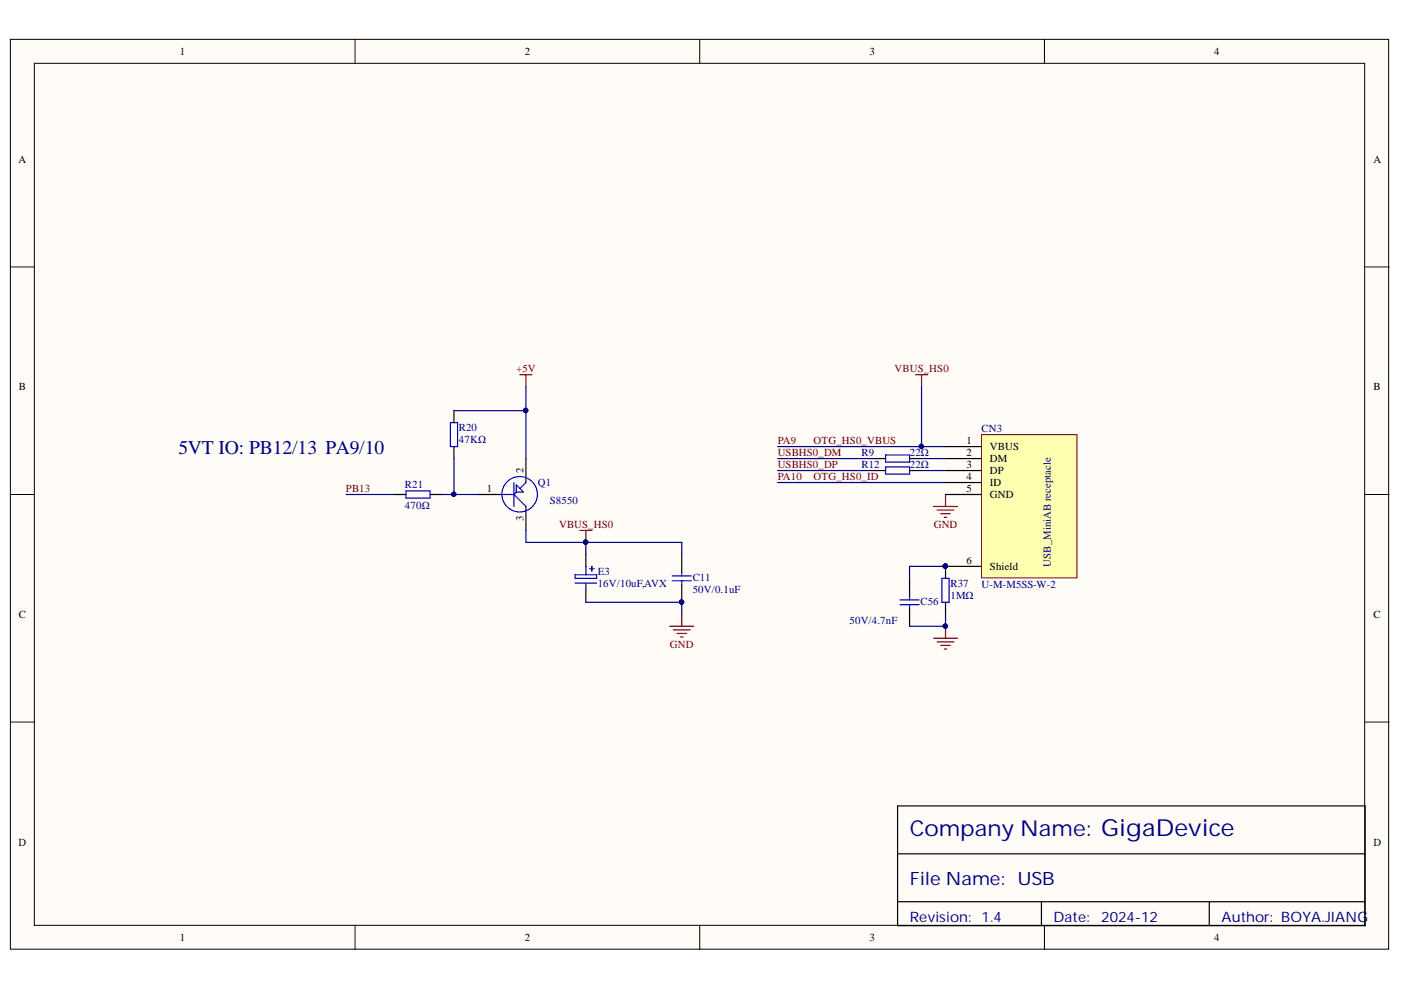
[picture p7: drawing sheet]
<svg xmlns="http://www.w3.org/2000/svg" width="297mm" height="210mm" viewBox="0 0 297 210" stroke-linecap="round" stroke-linejoin="round" font-family="sans-serif">
<defs><g id="words">
<text font-size="4.6" fill="#000080" x="192.9" y="177.3">Company Name: GigaDevice</text>
<text font-size="4.1" fill="#000080" x="37.8" y="96.4">5VT IO: PB12/13 PA9/10</text>
<text font-size="3.9" fill="#000080" x="192.9" y="187.7">File Name: USB</text>
<g font-size="3" fill="#000080">
<text x="192.9" y="195.4">Revision: 1.4</text>
<text x="223.3" y="195.4">Date:</text>
<text x="233.5" y="195.4">2024-12</text>
<text x="259" y="195.4">Author: BOYA.JIANG</text>
</g>
<g font-size="2.3">
<text x="38.2" y="11.7">1</text>
<text x="111.2" y="11.7">2</text>
<text x="184.3" y="11.7">3</text>
<text x="257.4" y="11.7">4</text>
<text x="3.9" y="34.5">A</text>
<text x="291.2" y="34.5">A</text>
<text x="4" y="82.8">B</text>
<text x="291.2" y="82.8">B</text>
<text x="204.9" y="94.2">1</text>
<text x="209.9" y="95.4">VBUS</text>
<text x="111" y="100.2" transform="rotate(-90 111 100.2)">2</text>
<text x="204.9" y="96.7">2</text>
<text x="204.9" y="99.2">3</text>
<text x="204.9" y="101.8">4</text>
<text x="209.9" y="98">DM</text>
<text x="209.9" y="100.5">DP</text>
<text x="103.2" y="104.4">1</text>
<text x="204.9" y="104.4">5</text>
<text x="209.9" y="103">ID</text>
<text x="209.9" y="105.7">GND</text>
<text x="111" y="110.6" transform="rotate(-90 111 110.6)">3</text>
<text x="204.9" y="119.6">6</text>
<text x="209.9" y="120.9">Shield</text>
<text x="4" y="131">C</text>
<text x="291.2" y="131">C</text>
<text x="3.9" y="179.3">D</text>
<text x="291.2" y="179.3">D</text>
<text x="38.2" y="199.6">1</text>
<text x="111.2" y="199.6">2</text>
<text x="184.3" y="199.6">3</text>
<text x="257.4" y="199.6">4</text>
</g>
<g font-size="2.3" fill="#800000">
<text x="109.5" y="78.9">+5V</text>
<text x="189.7" y="78.9">VBUS_HS0</text>
<text x="164.9" y="94.2">PA9</text>
<text x="172.5" y="94.2">OTG_HS0_VBUS</text>
<text x="164.9" y="99.2">USBHS0_DP</text>
<text x="164.9" y="96.7">USBHS0_DM</text>
<text x="164.9" y="101.8">PA10</text>
<text x="172.5" y="101.8">OTG_HS0_ID</text>
<text x="73.3" y="104.4">PB13</text>
<text x="118.5" y="112">VBUS_HS0</text>
<text x="198" y="112">GND</text>
<text x="142" y="137.4">GND</text>
</g>
<g font-size="2.3" fill="#000080">
<text x="97.3" y="91.4">R20</text>
<text x="97.3" y="93.9">47KΩ</text>
<text x="208.1" y="91.6">CN3</text>
<text x="182.6" y="96.7">R9</text>
<text x="182.6" y="99.2">R12</text>
<text x="192.9" y="96.7">22Ω</text>
<text x="192.9" y="99.2">22Ω</text>
<text x="85.9" y="103.4">R21</text>
<text x="85.9" y="107.9">470Ω</text>
<text x="114" y="103">Q1</text>
<text x="116.6" y="106.9">S8550</text>
<text x="126.7" y="121.9">E3</text>
<text x="126.7" y="124.4">16V/10uF,AVX</text>
<text x="146.9" y="123.2">C11</text>
<text x="146.9" y="125.7">50V/0.1uF</text>
<text x="201.5" y="124.4">R37</text>
<text x="208.1" y="124.7">U-M-M5SS-W-2</text>
<text x="222.8" y="120.1" transform="rotate(-90 222.8 120.1)">USB_MiniAB receptacle</text>
<text x="195.2" y="128.2">C56</text>
<text x="201.5" y="127">1MΩ</text>
<text x="180.1" y="132.3">50V/4.7nF</text>
</g>
</g></defs>
<g fill="#fffcf8" stroke="#000" stroke-width=".21">
<path d="M2.2 8.3h292.2v192.9h-292.2z"/>
<path d="M7.3 13.4h282v182.8h-282z"/>
</g>
<path d="M75.3 8.3v5.1M148.4 8.3v5.1M221.4 8.3v5.1M2.2 56.6h5.1M289.4 56.6h5.1M2.2 104.8h5.1M289.4 104.8h5.1M2.2 153.1h5.1M289.4 153.1h5.1M75.3 196.3v5M148.4 196.3v5M221.4 196.3v5" fill="none" stroke="#000" stroke-width=".21"/>
<path d="M192.8 122.6v3.8M192.8 129v3.8M200.5 120.1v2.5M200.5 127.7v2.5M190.3 170.9h99.1v25.4h-99.1zM190.3 181h99.1M190.3 191.2h99.1M220.8 191.2v5.1M256.4 191.2v5.1" fill="none" stroke="#000" stroke-width=".25"/>
<path d="M194.1 79.5h2.6M195.4 79.5v2.5M197.9 107.4h5.1M198.7 108.1h3.5M199.5 108.9h2M200.2 109.7h.5M200.5 104.8v2.6M197.9 135.3h5.1M198.7 136.1h3.5M199.5 136.8h2M200.2 137.6h.5M200.5 132.8v2.5" fill="none" stroke="#800000" stroke-width=".25"/>
<g fill="#000080" stroke="#000080" stroke-width=".21">
<circle cx="200.4" cy="132.7" r=".46"/>
<circle cx="200.4" cy="120" r=".46"/>
</g>
<path d="M190.8 127.2h4.1M190.8 128.2h4.1M192.8 126.4v.8M192.8 128.2v.8M199.7 122.6h1.5v5.1h-1.5z" fill="none" stroke="#00f" stroke-width=".25"/>
<path d="M208.1 92.1h20.2v30.4h-20.2z" fill="#ffffb0" stroke="#800000" stroke-width=".21"/>
<g fill="none" stroke="#000" stroke-width=".25">
<path d="M96.3 87.1v2.5M96.3 94.7v2.5M111.5 97.2v5.1M185.2 97.2h2.6M185.2 99.8h2.6M192.8 97.2h2.6M192.8 99.8h2.6M200.5 94.7h7.6M200.5 97.2h7.6M200.5 99.8h7.6M83.5 104.8h2.6M91.2 104.8h2.5"/>
<path d="M101.3 104.8h5.1M111.5 107.4v5.1M124.2 117.5v2.6M144.5 117.5v3.9M200.5 102.3h7.6M200.5 104.8h7.6M124.2 125.2v2.5M144.5 123.9v3.8M200.5 120.1h7.6"/>
</g>
<g fill="#000080" stroke="#000080" stroke-width=".21">
<circle cx="200.4" cy="120" r=".46"/>
<circle cx="144.5" cy="127.7" r=".46"/>
<circle cx="124.2" cy="115" r=".46"/>
<circle cx="200.4" cy="132.7" r=".46"/>
<circle cx="195.3" cy="94.7" r=".46"/>
<circle cx="96.2" cy="104.8" r=".46"/>
<circle cx="111.4" cy="87" r=".47"/>
</g>
<g fill="none" stroke="#00f" stroke-width=".25">
<path d="M95.5 89.6h1.5v5.1h-1.5zM187.8 96.5h5v1.5h-5zM187.8 99h5v1.5h-5zM86.1 104.1h5.1v1.5h-5.1zM106.4 104.8h2.6M109 104.8l2.5 2.6M109 102.3v5.1M109.5 104.3l-.5 .5M109.5 102.8l1.5 1.5h-1.5zM111.5 102.3l-1.3 1.3M121.9 121.9h4.6v.7h-4.6zM121.9 123.6h4.6"/>
<path d="M124.2 120.1v1.8M124.2 123.6v1.6M125 120.6h1M125.5 120.1v1M142.5 123.1h4.1M142.5 122.1h4.1M144.5 121.4v.7M144.5 123.1v.8"/>
<circle cx="110.2" cy="104.8" r="3.8"/>
</g>
<path d="M110.2 79.5h2.6M111.5 79.5v2.5M122.9 112.5h2.6M124.2 112.5v2.5M142 132.8h5.1M142.8 133.5h3.5M143.5 134.3h2.1M144.3 135.1h.5M144.5 130.2v2.6" fill="none" stroke="#800000" stroke-width=".25"/>
<g fill="none" stroke="#000080" stroke-width=".25">
<path d="M96.3 97.2v7.6h5M96.3 87.1h15.2M111.5 82v15.2M164.9 94.7h35.6M164.9 97.2h20.3M164.9 99.8h20.3M195.4 82v12.7M195.4 97.2h5.1M195.4 99.8h5.1M73.4 104.8h10.1M93.7 104.8h2.6M111.5 112.5v2.5h33v2.5"/>
<path d="M124.2 115v2.5M164.9 102.3h35.6M124.2 127.7h20.3v2.5M200.5 120.1h-7.7v2.5M200.5 130.2v2.6h-7.7"/>
</g>
<use href="#words"/>
</svg>
